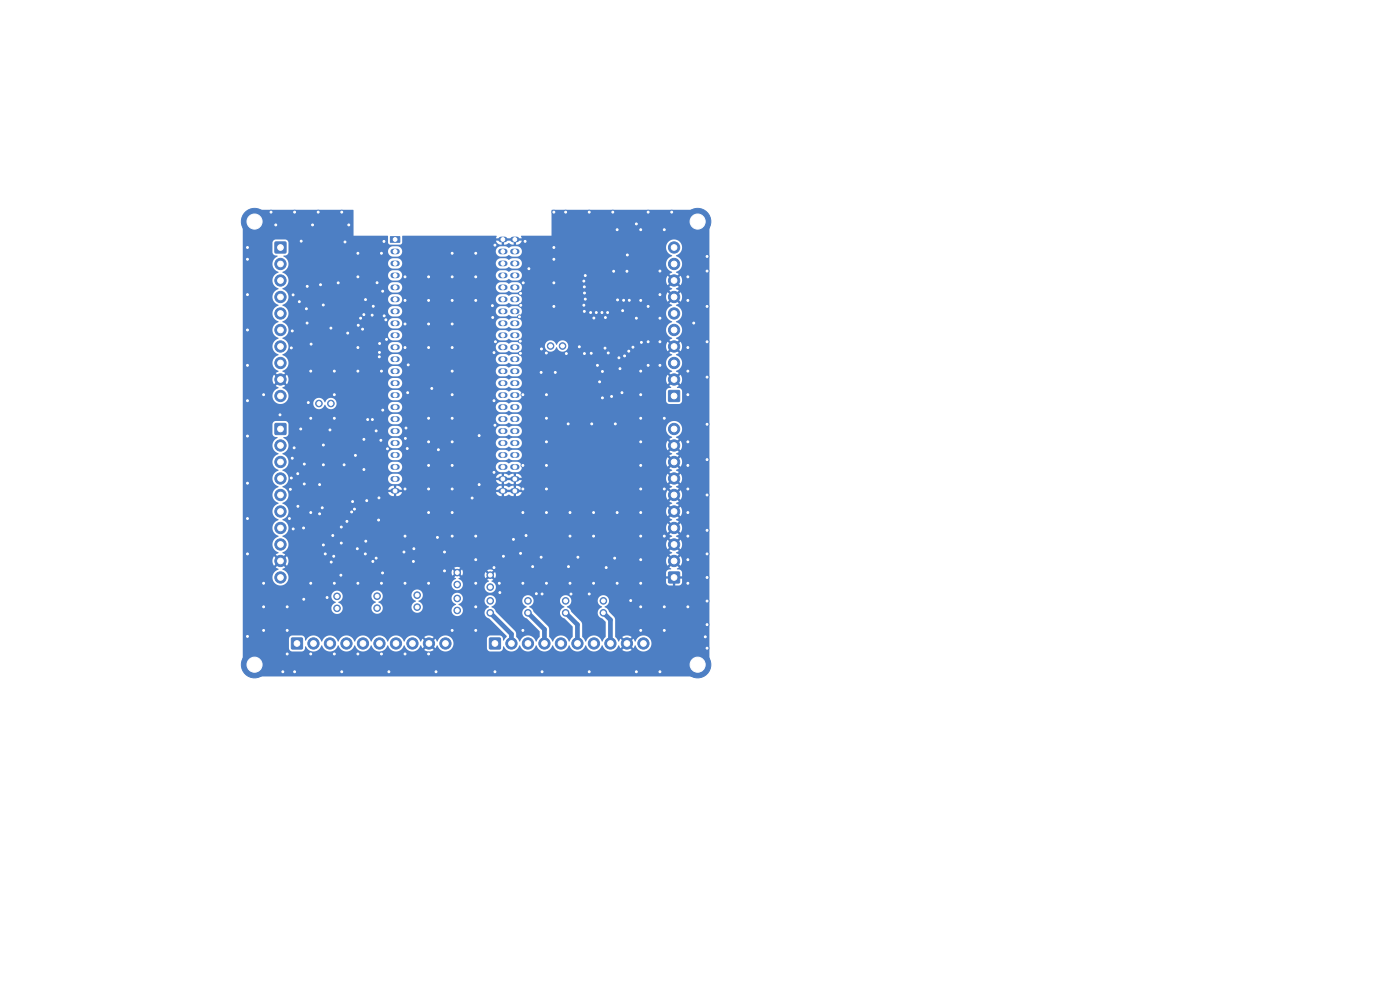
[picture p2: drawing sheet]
<svg xmlns="http://www.w3.org/2000/svg" width="297mm" height="210mm" viewBox="0 0 297 210" stroke-linecap="round" stroke-linejoin="round" font-family="sans-serif">
<g fill="#4d7fc4" stroke="#4d7fc4" stroke-width=".21">
<path d="M58.4 89.9h2.2v2.2h-2.2z"/>
<path d="M82.8 50.2h2v1.2h-2z"/>
<path d="M58.4 51.4h2.2v2.2h-2.2z"/>
<path d="M141.9 121.4h2.2v2.2h-2.2z"/>
<path d="M61.9 135.4h2.2v2.2h-2.2z"/>
<path d="M103.9 135.4h2.2v2.2h-2.2z"/>
<path d="M141.9 82.9h2.2v2.2h-2.2z"/>
<circle cx="148" cy="141" r="2.8"/>
<circle cx="112" cy="127.5" r=".7"/>
<circle cx="112" cy="130" r=".7"/>
<circle cx="59.5" cy="94.5" r="1.2"/>
<circle cx="59.5" cy="98" r="1.2"/>
<circle cx="59.5" cy="101.5" r="1.2"/>
<circle cx="59.5" cy="105" r="1.2"/>
<circle cx="59.5" cy="108.5" r="1.2"/>
<circle cx="59.5" cy="112" r="1.2"/>
<circle cx="59.5" cy="115.5" r="1.2"/>
<circle cx="59.5" cy="119" r="1.2"/>
<circle cx="59.5" cy="122.5" r="1.2"/>
<circle cx="119.3" cy="73.4" r=".7"/>
<circle cx="116.8" cy="73.4" r=".7"/>
<circle cx="97" cy="126.9" r=".7"/>
<circle cx="97" cy="129.5" r=".7"/>
<circle cx="59.5" cy="56" r="1.2"/>
<circle cx="59.5" cy="59.5" r="1.2"/>
<circle cx="59.5" cy="63" r="1.2"/>
<circle cx="59.5" cy="66.5" r="1.2"/>
<circle cx="59.5" cy="70" r="1.2"/>
<circle cx="59.5" cy="73.5" r="1.2"/>
<circle cx="59.5" cy="77" r="1.2"/>
<circle cx="59.5" cy="80.5" r="1.2"/>
<circle cx="59.5" cy="84" r="1.2"/>
<circle cx="88.5" cy="126.2" r=".7"/>
<circle cx="88.5" cy="128.8" r=".7"/>
<circle cx="54" cy="141" r="2.8"/>
<circle cx="54" cy="47" r="2.8"/>
<circle cx="70.2" cy="85.6" r=".7"/>
<circle cx="67.7" cy="85.6" r=".7"/>
<circle cx="143" cy="119" r="1.2"/>
<circle cx="143" cy="115.5" r="1.2"/>
<circle cx="143" cy="112" r="1.2"/>
<circle cx="143" cy="108.5" r="1.2"/>
<circle cx="143" cy="105" r="1.2"/>
<circle cx="143" cy="101.5" r="1.2"/>
<circle cx="143" cy="98" r="1.2"/>
<circle cx="143" cy="94.5" r="1.2"/>
<circle cx="143" cy="91" r="1.2"/>
<circle cx="104" cy="122" r=".7"/>
<circle cx="104" cy="124.5" r=".7"/>
<circle cx="120" cy="127.5" r=".7"/>
<circle cx="120" cy="130" r=".7"/>
<circle cx="128" cy="127.5" r=".7"/>
<circle cx="128" cy="130" r=".7"/>
<circle cx="148" cy="47" r="2.8"/>
<circle cx="97" cy="121.5" r=".7"/>
<circle cx="97" cy="124" r=".7"/>
<circle cx="66.5" cy="136.5" r="1.2"/>
<circle cx="70" cy="136.5" r="1.2"/>
<circle cx="73.5" cy="136.5" r="1.2"/>
<circle cx="77" cy="136.5" r="1.2"/>
<circle cx="80.5" cy="136.5" r="1.2"/>
<circle cx="84" cy="136.5" r="1.2"/>
<circle cx="87.5" cy="136.5" r="1.2"/>
<circle cx="91" cy="136.5" r="1.2"/>
<circle cx="94.5" cy="136.5" r="1.2"/>
<circle cx="71.5" cy="126.5" r=".7"/>
<circle cx="71.5" cy="129" r=".7"/>
<circle cx="108.5" cy="136.5" r="1.2"/>
<circle cx="112" cy="136.5" r="1.2"/>
<circle cx="115.5" cy="136.5" r="1.2"/>
<circle cx="119" cy="136.5" r="1.2"/>
<circle cx="122.5" cy="136.5" r="1.2"/>
<circle cx="126" cy="136.5" r="1.2"/>
<circle cx="129.5" cy="136.5" r="1.2"/>
<circle cx="133" cy="136.5" r="1.2"/>
<circle cx="136.5" cy="136.5" r="1.2"/>
<circle cx="143" cy="80.5" r="1.2"/>
<circle cx="143" cy="77" r="1.2"/>
<circle cx="143" cy="73.5" r="1.2"/>
<circle cx="143" cy="70" r="1.2"/>
<circle cx="143" cy="66.5" r="1.2"/>
<circle cx="143" cy="63" r="1.2"/>
<circle cx="143" cy="59.5" r="1.2"/>
<circle cx="143" cy="56" r="1.2"/>
<circle cx="143" cy="52.5" r="1.2"/>
<circle cx="80" cy="126.5" r=".7"/>
<circle cx="80" cy="129" r=".7"/>
<circle cx="104" cy="127.5" r=".7"/>
<circle cx="104" cy="130" r=".7"/>
<circle cx="68.4" cy="107.7" r=".4"/>
<circle cx="85.9" cy="68.7" r=".4"/>
<circle cx="60.9" cy="133.7" r=".4"/>
<circle cx="100.9" cy="63.7" r=".4"/>
<circle cx="80.9" cy="138.7" r=".4"/>
<circle cx="95.9" cy="68.7" r=".4"/>
<circle cx="112.2" cy="57" r=".4"/>
<circle cx="92.5" cy="142.5" r=".4"/>
<circle cx="124" cy="62.2" r=".4"/>
<circle cx="105.9" cy="123.7" r=".4"/>
<circle cx="132.3" cy="63.7" r=".4"/>
<circle cx="81.2" cy="87" r=".4"/>
<circle cx="75.4" cy="96.6" r=".4"/>
<circle cx="76.5" cy="67.5" r=".4"/>
<circle cx="145.9" cy="123.7" r=".4"/>
<circle cx="78" cy="89" r=".4"/>
<circle cx="115" cy="126" r=".4"/>
<circle cx="61.4" cy="110" r=".4"/>
<circle cx="124.2" cy="63.5" r=".4"/>
<circle cx="140" cy="62.5" r=".4"/>
<circle cx="150" cy="90" r=".4"/>
<circle cx="90.9" cy="123.7" r=".4"/>
<circle cx="142.5" cy="45" r=".4"/>
<circle cx="59.4" cy="88" r=".4"/>
<circle cx="65.9" cy="78.7" r=".4"/>
<circle cx="105" cy="90.2" r=".4"/>
<circle cx="135" cy="142.5" r=".4"/>
<circle cx="132.1" cy="65.9" r=".4"/>
<circle cx="140.9" cy="128.7" r=".4"/>
<circle cx="63.8" cy="91" r=".4"/>
<circle cx="110.9" cy="83.7" r=".4"/>
<circle cx="125" cy="126" r=".4"/>
<circle cx="120.9" cy="113.7" r=".4"/>
<circle cx="95.9" cy="73.7" r=".4"/>
<circle cx="70.9" cy="123.7" r=".4"/>
<circle cx="135.9" cy="133.7" r=".4"/>
<circle cx="65.9" cy="138.7" r=".4"/>
<circle cx="137.5" cy="77.5" r=".4"/>
<circle cx="135.9" cy="83.7" r=".4"/>
<circle cx="131.9" cy="83.3" r=".4"/>
<circle cx="95.9" cy="78.7" r=".4"/>
<circle cx="77.2" cy="99.6" r=".4"/>
<circle cx="115.9" cy="103.7" r=".4"/>
<circle cx="130.4" cy="118.4" r=".4"/>
<circle cx="117.8" cy="79" r=".4"/>
<circle cx="52.5" cy="85" r=".4"/>
<circle cx="130" cy="45" r=".4"/>
<circle cx="68.6" cy="64.7" r=".4"/>
<circle cx="150" cy="80" r=".4"/>
<circle cx="75.9" cy="78.7" r=".4"/>
<circle cx="52.5" cy="117.5" r=".4"/>
<circle cx="104.8" cy="100.2" r=".4"/>
<circle cx="140" cy="142.5" r=".4"/>
<circle cx="135.9" cy="78.7" r=".4"/>
<circle cx="149.6" cy="135.1" r=".4"/>
<circle cx="86.5" cy="83.3" r=".4"/>
<circle cx="126" cy="67.5" r=".4"/>
<circle cx="65" cy="65.5" r=".4"/>
<circle cx="105" cy="52" r=".4"/>
<circle cx="52.5" cy="135" r=".4"/>
<circle cx="85.9" cy="103.7" r=".4"/>
<circle cx="110.4" cy="117.4" r=".4"/>
<circle cx="62" cy="70.2" r=".4"/>
<circle cx="133.1" cy="54.1" r=".4"/>
<circle cx="125.9" cy="123.7" r=".4"/>
<circle cx="135.9" cy="123.7" r=".4"/>
<circle cx="70.2" cy="69.6" r=".4"/>
<circle cx="114.8" cy="79" r=".4"/>
<circle cx="75.2" cy="108" r=".4"/>
<circle cx="63.2" cy="107.4" r=".4"/>
<circle cx="77.5" cy="117.5" r=".4"/>
<circle cx="114.9" cy="74" r=".4"/>
<circle cx="110.5" cy="64.8" r=".4"/>
<circle cx="75.9" cy="53.7" r=".4"/>
<circle cx="150" cy="117.5" r=".4"/>
<circle cx="52.5" cy="70" r=".4"/>
<circle cx="111" cy="60" r=".4"/>
<circle cx="87.8" cy="116.4" r=".4"/>
<circle cx="131" cy="63.6" r=".4"/>
<circle cx="123.9" cy="64.7" r=".4"/>
<circle cx="135.9" cy="103.7" r=".4"/>
<circle cx="147.2" cy="68.5" r=".4"/>
<circle cx="140.9" cy="48.7" r=".4"/>
<circle cx="110.4" cy="72.4" r=".4"/>
<circle cx="79" cy="66.9" r=".4"/>
<circle cx="85.9" cy="73.7" r=".4"/>
<circle cx="52.5" cy="102.5" r=".4"/>
<circle cx="68.6" cy="98.6" r=".4"/>
<circle cx="70.9" cy="88.7" r=".4"/>
<circle cx="135" cy="47.5" r=".4"/>
<circle cx="135.9" cy="108.7" r=".4"/>
<circle cx="123.9" cy="59.6" r=".4"/>
<circle cx="85.9" cy="123.7" r=".4"/>
<circle cx="150" cy="54.4" r=".4"/>
<circle cx="150" cy="105" r=".4"/>
<circle cx="64.4" cy="127.1" r=".4"/>
<circle cx="80.9" cy="78.7" r=".4"/>
<circle cx="63.5" cy="64" r=".4"/>
<circle cx="111.4" cy="51.2" r=".4"/>
<circle cx="95.9" cy="93.7" r=".4"/>
<circle cx="86.4" cy="95.1" r=".4"/>
<circle cx="135.9" cy="93.7" r=".4"/>
<circle cx="77.2" cy="66.7" r=".4"/>
<circle cx="129.7" cy="84.1" r=".4"/>
<circle cx="105" cy="142.5" r=".4"/>
<circle cx="80.3" cy="110.3" r=".4"/>
<circle cx="145.9" cy="98.7" r=".4"/>
<circle cx="86.6" cy="77.4" r=".4"/>
<circle cx="61.8" cy="73.8" r=".4"/>
<circle cx="62.4" cy="95" r=".4"/>
<circle cx="104.8" cy="120.4" r=".4"/>
<circle cx="113.8" cy="125.9" r=".4"/>
<circle cx="61.8" cy="101.4" r=".4"/>
<circle cx="81.2" cy="61.8" r=".4"/>
<circle cx="145.9" cy="63.7" r=".4"/>
<circle cx="75.9" cy="58.7" r=".4"/>
<circle cx="85.9" cy="113.7" r=".4"/>
<circle cx="133.5" cy="63.7" r=".4"/>
<circle cx="145.9" cy="113.7" r=".4"/>
<circle cx="79.8" cy="118.4" r=".4"/>
<circle cx="135.9" cy="98.7" r=".4"/>
<circle cx="77.5" cy="63.6" r=".4"/>
<circle cx="110.9" cy="123.7" r=".4"/>
<circle cx="115.9" cy="83.7" r=".4"/>
<circle cx="90.9" cy="58.7" r=".4"/>
<circle cx="100.9" cy="128.7" r=".4"/>
<circle cx="72.4" cy="115.2" r=".4"/>
<circle cx="140" cy="77.5" r=".4"/>
<circle cx="100.9" cy="113.7" r=".4"/>
<circle cx="150" cy="132.5" r=".4"/>
<circle cx="136.1" cy="72.6" r=".4"/>
<circle cx="150" cy="97.5" r=".4"/>
<circle cx="73.2" cy="51.3" r=".4"/>
<circle cx="111.6" cy="113.6" r=".4"/>
<circle cx="63.2" cy="100.5" r=".4"/>
<circle cx="137.5" cy="72.5" r=".4"/>
<circle cx="87.7" cy="119.1" r=".4"/>
<circle cx="66" cy="73" r=".4"/>
<circle cx="110.9" cy="133.7" r=".4"/>
<circle cx="145.9" cy="58.7" r=".4"/>
<circle cx="65.1" cy="68.5" r=".4"/>
<circle cx="70.9" cy="138.7" r=".4"/>
<circle cx="71.7" cy="60" r=".4"/>
<circle cx="64.4" cy="112" r=".4"/>
<circle cx="114.8" cy="118.2" r=".4"/>
<circle cx="79.2" cy="65" r=".4"/>
<circle cx="137.5" cy="45" r=".4"/>
<circle cx="86.1" cy="90.8" r=".4"/>
<circle cx="150" cy="72.5" r=".4"/>
<circle cx="130.2" cy="57.5" r=".4"/>
<circle cx="74.6" cy="108.6" r=".4"/>
<circle cx="90.9" cy="73.7" r=".4"/>
<circle cx="100.9" cy="58.7" r=".4"/>
<circle cx="124.2" cy="58.5" r=".4"/>
<circle cx="80.5" cy="75.7" r=".4"/>
<circle cx="67.8" cy="102.8" r=".4"/>
<circle cx="70" cy="91.2" r=".4"/>
<circle cx="133" cy="57.5" r=".4"/>
<circle cx="79.1" cy="119.1" r=".4"/>
<circle cx="52.5" cy="62.5" r=".4"/>
<circle cx="127.8" cy="78.8" r=".4"/>
<circle cx="57.5" cy="45" r=".4"/>
<circle cx="52.5" cy="55" r=".4"/>
<circle cx="140" cy="57.5" r=".4"/>
<circle cx="64.6" cy="98.4" r=".4"/>
<circle cx="76.9" cy="69.8" r=".4"/>
<circle cx="117.5" cy="55" r=".4"/>
<circle cx="79" cy="89" r=".4"/>
<circle cx="81.2" cy="121.5" r=".4"/>
<circle cx="127.7" cy="66.3" r=".4"/>
<circle cx="110.9" cy="98.7" r=".4"/>
<circle cx="95.9" cy="53.7" r=".4"/>
<circle cx="69" cy="117.5" r=".4"/>
<circle cx="80.5" cy="72.9" r=".4"/>
<circle cx="125.3" cy="66.3" r=".4"/>
<circle cx="100.9" cy="118.7" r=".4"/>
<circle cx="75.9" cy="73.7" r=".4"/>
<circle cx="104.5" cy="64.8" r=".4"/>
<circle cx="91.6" cy="82.4" r=".4"/>
<circle cx="79.8" cy="91.4" r=".4"/>
<circle cx="110.9" cy="103.7" r=".4"/>
<circle cx="77.2" cy="93.2" r=".4"/>
<circle cx="80.8" cy="93.4" r=".4"/>
<circle cx="104.8" cy="74.8" r=".4"/>
<circle cx="65.9" cy="88.7" r=".4"/>
<circle cx="55.9" cy="128.7" r=".4"/>
<circle cx="62.2" cy="112.2" r=".4"/>
<circle cx="95.9" cy="63.7" r=".4"/>
<circle cx="70.8" cy="118" r=".4"/>
<circle cx="126.7" cy="77.5" r=".4"/>
<circle cx="130.5" cy="89.9" r=".4"/>
<circle cx="52.5" cy="110" r=".4"/>
<circle cx="135.9" cy="63.7" r=".4"/>
<circle cx="145.9" cy="128.7" r=".4"/>
<circle cx="92.8" cy="114" r=".4"/>
<circle cx="124" cy="66.1" r=".4"/>
<circle cx="55.9" cy="123.7" r=".4"/>
<circle cx="115" cy="142.5" r=".4"/>
<circle cx="145.9" cy="73.7" r=".4"/>
<circle cx="150" cy="65" r=".4"/>
<circle cx="127.8" cy="84.4" r=".4"/>
<circle cx="66.3" cy="47.7" r=".4"/>
<circle cx="125.9" cy="113.7" r=".4"/>
<circle cx="55.9" cy="83.7" r=".4"/>
<circle cx="122.6" cy="118.2" r=".4"/>
<circle cx="95.9" cy="83.7" r=".4"/>
<circle cx="72.5" cy="45" r=".4"/>
<circle cx="63.9" cy="51.2" r=".4"/>
<circle cx="106.8" cy="118" r=".4"/>
<circle cx="120" cy="45" r=".4"/>
<circle cx="135.9" cy="118.7" r=".4"/>
<circle cx="145.9" cy="83.7" r=".4"/>
<circle cx="90.9" cy="63.7" r=".4"/>
<circle cx="85.9" cy="138.7" r=".4"/>
<circle cx="115.9" cy="93.7" r=".4"/>
<circle cx="72.5" cy="142.5" r=".4"/>
<circle cx="150" cy="122.5" r=".4"/>
<circle cx="135.9" cy="128.7" r=".4"/>
<circle cx="65.2" cy="60.7" r=".4"/>
<circle cx="125.9" cy="108.7" r=".4"/>
<circle cx="95.9" cy="113.7" r=".4"/>
<circle cx="58.5" cy="47.7" r=".4"/>
<circle cx="133.8" cy="127.4" r=".4"/>
<circle cx="140.9" cy="113.7" r=".4"/>
<circle cx="80.9" cy="53.7" r=".4"/>
<circle cx="115.9" cy="123.7" r=".4"/>
<circle cx="90.9" cy="98.7" r=".4"/>
<circle cx="120.9" cy="123.7" r=".4"/>
<circle cx="128.6" cy="120.4" r=".4"/>
<circle cx="100.9" cy="53.7" r=".4"/>
<circle cx="80.5" cy="74.8" r=".4"/>
<circle cx="60.9" cy="138.7" r=".4"/>
<circle cx="95.9" cy="108.7" r=".4"/>
<circle cx="120.1" cy="75" r=".4"/>
<circle cx="75.9" cy="138.7" r=".4"/>
<circle cx="140" cy="72.5" r=".4"/>
<circle cx="145.9" cy="108.7" r=".4"/>
<circle cx="110.9" cy="108.7" r=".4"/>
<circle cx="150" cy="137.5" r=".4"/>
<circle cx="80.4" cy="105.6" r=".4"/>
<circle cx="129" cy="74.9" r=".4"/>
<circle cx="81.5" cy="51.2" r=".4"/>
<circle cx="90.9" cy="108.7" r=".4"/>
<circle cx="120.9" cy="108.7" r=".4"/>
<circle cx="145.9" cy="103.7" r=".4"/>
<circle cx="122.9" cy="73.6" r=".4"/>
<circle cx="128.4" cy="73.9" r=".4"/>
<circle cx="74.8" cy="106.4" r=".4"/>
<circle cx="90.9" cy="93.7" r=".4"/>
<circle cx="104.5" cy="67.3" r=".4"/>
<circle cx="145.9" cy="93.7" r=".4"/>
<circle cx="73" cy="98.6" r=".4"/>
<circle cx="73.6" cy="110.6" r=".4"/>
<circle cx="134.3" cy="73.6" r=".4"/>
<circle cx="108.9" cy="114.4" r=".4"/>
<circle cx="115.9" cy="74.9" r=".4"/>
<circle cx="135" cy="67.5" r=".4"/>
<circle cx="52.5" cy="92.5" r=".4"/>
<circle cx="117.5" cy="60" r=".4"/>
<circle cx="100.9" cy="133.7" r=".4"/>
<circle cx="125" cy="45" r=".4"/>
<circle cx="60" cy="142.5" r=".4"/>
<circle cx="62.5" cy="142.5" r=".4"/>
<circle cx="137.5" cy="65" r=".4"/>
<circle cx="74" cy="47.7" r=".4"/>
<circle cx="81.5" cy="67" r=".4"/>
<circle cx="75.9" cy="123.7" r=".4"/>
<circle cx="64.5" cy="102.7" r=".4"/>
<circle cx="70.6" cy="113.6" r=".4"/>
<circle cx="132.5" cy="75.5" r=".4"/>
<circle cx="77.6" cy="114.8" r=".4"/>
<circle cx="55.9" cy="133.7" r=".4"/>
<circle cx="131.3" cy="75.9" r=".4"/>
<circle cx="68.6" cy="94.4" r=".4"/>
<circle cx="135.9" cy="48.7" r=".4"/>
<circle cx="85.7" cy="117.1" r=".4"/>
<circle cx="90.9" cy="88.7" r=".4"/>
<circle cx="95.9" cy="133.7" r=".4"/>
<circle cx="128.4" cy="67.4" r=".4"/>
<circle cx="85.9" cy="63.7" r=".4"/>
<circle cx="101.6" cy="92.4" r=".4"/>
<circle cx="70.9" cy="78.7" r=".4"/>
<circle cx="90.9" cy="138.7" r=".4"/>
<circle cx="86" cy="93" r=".4"/>
<circle cx="62.5" cy="45" r=".4"/>
<circle cx="82.2" cy="95.2" r=".4"/>
<circle cx="52.5" cy="77.5" r=".4"/>
<circle cx="130.9" cy="48.7" r=".4"/>
<circle cx="150" cy="127.5" r=".4"/>
<circle cx="140" cy="67.5" r=".4"/>
<circle cx="145.9" cy="118.7" r=".4"/>
<circle cx="115.9" cy="88.7" r=".4"/>
<circle cx="125.5" cy="89.9" r=".4"/>
<circle cx="150" cy="57.5" r=".4"/>
<circle cx="95.9" cy="98.7" r=".4"/>
<circle cx="94.3" cy="121.1" r=".4"/>
<circle cx="68" cy="60.4" r=".4"/>
<circle cx="131.5" cy="78.2" r=".4"/>
<circle cx="76" cy="69" r=".4"/>
<circle cx="82.5" cy="142.5" r=".4"/>
<circle cx="68.6" cy="115.6" r=".4"/>
<circle cx="94.3" cy="117.1" r=".4"/>
<circle cx="100.9" cy="123.7" r=".4"/>
<circle cx="75.8" cy="116.4" r=".4"/>
<circle cx="126.5" cy="66.3" r=".4"/>
<circle cx="60.9" cy="128.7" r=".4"/>
<circle cx="90.9" cy="103.7" r=".4"/>
<circle cx="65.4" cy="85.4" r=".4"/>
<circle cx="77.8" cy="106.2" r=".4"/>
<circle cx="67.5" cy="45" r=".4"/>
<circle cx="85.9" cy="58.7" r=".4"/>
<circle cx="135.9" cy="88.7" r=".4"/>
<circle cx="117.5" cy="45" r=".4"/>
<circle cx="82" cy="72" r=".4"/>
<circle cx="65.9" cy="108.7" r=".4"/>
<circle cx="72.4" cy="111.8" r=".4"/>
<circle cx="117.5" cy="65" r=".4"/>
<circle cx="113" cy="120.2" r=".4"/>
<circle cx="70.3" cy="119.2" r=".4"/>
<circle cx="69.4" cy="126.8" r=".4"/>
<circle cx="95.9" cy="58.7" r=".4"/>
<circle cx="93" cy="95.4" r=".4"/>
<circle cx="124" cy="60.9" r=".4"/>
<circle cx="117.5" cy="52.5" r=".4"/>
<circle cx="130.9" cy="123.7" r=".4"/>
<circle cx="130.9" cy="108.7" r=".4"/>
<circle cx="120.6" cy="120.2" r=".4"/>
<circle cx="121.1" cy="126" r=".4"/>
<circle cx="125.4" cy="74.9" r=".4"/>
<circle cx="110.4" cy="74.9" r=".4"/>
<circle cx="80.9" cy="123.7" r=".4"/>
<circle cx="145.9" cy="78.7" r=".4"/>
<circle cx="95.9" cy="88.7" r=".4"/>
<circle cx="120.5" cy="89.9" r=".4"/>
<circle cx="106" cy="125.7" r=".4"/>
<circle cx="62" cy="97.2" r=".4"/>
<circle cx="124" cy="75" r=".4"/>
<circle cx="62.2" cy="62.6" r=".4"/>
<circle cx="140.9" cy="103.7" r=".4"/>
<circle cx="101.6" cy="102.8" r=".4"/>
<circle cx="90.9" cy="68.7" r=".4"/>
<circle cx="140.9" cy="88.7" r=".4"/>
<circle cx="65.9" cy="123.7" r=".4"/>
<circle cx="52.5" cy="52.5" r=".4"/>
<circle cx="128.9" cy="66.3" r=".4"/>
<circle cx="110.4" cy="62.2" r=".4"/>
<circle cx="135.9" cy="113.7" r=".4"/>
<circle cx="72.3" cy="122" r=".4"/>
<circle cx="73.8" cy="70.7" r=".4"/>
<circle cx="70.9" cy="83.7" r=".4"/>
<circle cx="80" cy="60" r=".4"/>
<circle cx="133.4" cy="74.5" r=".4"/>
<circle cx="61.6" cy="103.8" r=".4"/>
<circle cx="67.8" cy="109" r=".4"/>
<circle cx="100.2" cy="105.6" r=".4"/>
<circle cx="140.9" cy="133.7" r=".4"/>
<circle cx="127.2" cy="81" r=".4"/>
<circle cx="150" cy="112.5" r=".4"/>
<circle cx="95.9" cy="103.7" r=".4"/>
<circle cx="105.1" cy="72.5" r=".4"/>
<circle cx="110.2" cy="67.2" r=".4"/>
<circle cx="115.9" cy="98.7" r=".4"/>
<circle cx="104.8" cy="85" r=".4"/>
<circle cx="115.9" cy="108.7" r=".4"/>
<circle cx="81.9" cy="67.8" r=".4"/>
<circle cx="125" cy="142.5" r=".4"/>
</g>
<g fill="none" stroke="#4d7fc4" stroke-width="1.2">
<path d="M83.4 53.3h.8M83.4 55.9h.8M83.4 58.4h.8M106.3 53.3h.8M106.3 55.9h.8M106.3 58.4h.8M106.3 50.8h.8M108.8 53.3h.8M108.8 55.9h.8M108.8 58.4h.8M108.8 50.8h.8M83.4 61h.8"/>
<path d="M83.4 63.5h.8M83.4 66h.8M83.4 68.6h.8M83.4 71.1h.8M83.4 73.7h.8M83.4 76.2h.8M83.4 78.7h.8M106.3 61h.8M106.3 63.5h.8M106.3 66h.8M106.3 68.6h.8M106.3 71.1h.8"/>
<path d="M106.3 73.7h.8M106.3 76.2h.8M106.3 78.7h.8M108.8 61h.8M108.8 63.5h.8M108.8 66h.8M108.8 68.6h.8M108.8 71.1h.8M108.8 73.7h.8M108.8 76.2h.8M108.8 78.7h.8M83.4 99.1h.8"/>
<path d="M83.4 81.3h.8M83.4 83.8h.8M83.4 86.4h.8M83.4 88.9h.8M83.4 91.4h.8M83.4 94h.8M83.4 96.5h.8M106.3 81.3h.8M106.3 83.8h.8M106.3 86.4h.8M106.3 88.9h.8M106.3 91.4h.8"/>
<path d="M106.3 94h.8M106.3 96.5h.8M106.3 99.1h.8M108.8 81.3h.8M108.8 83.8h.8M108.8 86.4h.8M108.8 88.9h.8M108.8 91.4h.8M108.8 94h.8M108.8 96.5h.8M108.8 99.1h.8M83.4 101.6h.8"/>
<path d="M83.4 104.1h.8M106.3 101.6h.8M106.3 104.1h.8M108.8 101.6h.8M108.8 104.1h.8"/>
</g>
<path d="M104 130l4.5 4.5v2M112 130l3.5 3.5v3M120 130l2.5 2.5v4M128 130l1.5 1.5v5" fill="none" stroke="#4d7fc4" stroke-width="1"/>
<g fill="#4d7fc4">
<path d="M107 103.9h1.9v.5h-1.9z"/>
<path d="M107 101.4h1.9v.5h-1.9z"/>
<path d="M52.1 45.3l1-.6 .9-.2h20.9l.1 .1v5.4h7.2l.1 .1v1.4l.4 .4 2.4-.1 .2-.3v-1.4l.1-.1h19.9l.1 .1-.2 .5h1.2v.5h-1.2a1.11 1.11 0 0 0 1.2 .8v-.8h.5v.8l.6-.1a.5 .5 0 0 1 .4-.3 .5 .5 0 0 1 .5 .3l.6 .1v-.8h.5v.8a1.11 1.11 0 0 0 1.2-.8h-1.2v-.5h1.2l-.2-.5 .1-.1h6.4v-5.4l.1-.1h30.9a2.5 2.5 0 0 1 2.5 2.5v94a2.5 2.5 0 0 1-2.5 2.5h-94a2.5 2.5 0 0 1-2.5-2.5v-5.5h9.8v2l.2 .4 .4 .3h2.1a.96 .96 0 0 0 .8-1.1h.1a1.76 1.76 0 0 0 1.8 1.1 1.76 1.76 0 0 0 1.5-1.3 1.83 1.83 0 0 0 1.8 1.3 1.83 1.83 0 0 0 1.7-1.3 1.83 1.83 0 0 0 1.8 1.3 1.83 1.83 0 0 0 1.7-1.3 1.83 1.83 0 0 0 1.8 1.3 1.83 1.83 0 0 0 1.7-1.3 1.83 1.83 0 0 0 1.8 1.3 1.83 1.83 0 0 0 1.7-1.3 1.83 1.83 0 0 0 1.8 1.3 1.83 1.83 0 0 0 1.7-1.3 1.83 1.83 0 0 0 1.8 1.3 1.83 1.83 0 0 0 1.7-1.3l.4 .6 .8-.8 .4 .4-.8 .8a1.69 1.69 0 0 0 2 0l-.8-.8 .4-.4 .8 .8 .4-.6a1.74 1.74 0 0 0 2.7 .9 1.74 1.74 0 0 0-.1-2.8 1.74 1.74 0 0 0-2.6 1.1l-.4-.6-.8 .8-.4-.4 .8-.8a1.69 1.69 0 0 0-2 0l.8 .8-.4 .4-.8-.8-.4 .6a1.78 1.78 0 0 0-1.7-1.3 1.78 1.78 0 0 0-1.7 1.3 1.83 1.83 0 0 0-1.8-1.3 1.83 1.83 0 0 0-1.7 1.3 1.83 1.83 0 0 0-1.8-1.3 1.83 1.83 0 0 0-1.7 1.3 1.83 1.83 0 0 0-1.8-1.3 1.83 1.83 0 0 0-1.7 1.3 1.83 1.83 0 0 0-1.8-1.3 1.83 1.83 0 0 0-1.7 1.3 1.83 1.83 0 0 0-1.8-1.3 1.83 1.83 0 0 0-1.7 1.3 1.84 1.84 0 0 0-1.7-1.3 1.84 1.84 0 0 0-1.8 1.1l-.3-.8-.5-.3h-2.1l-.4 .3-.2 .4h-9.8v-9.1h18.8l.2 .7 .7 .7a1.22 1.22 0 0 0-.8 1.9 1.22 1.22 0 0 0 2 0 1.22 1.22 0 0 0-.6-1.9v-.1a1.19 1.19 0 0 0 .9-1.3h6.1v.2a1.65 1.65 0 0 0 .9 1.1 1.24 1.24 0 0 0-.7 1.9 1.24 1.24 0 0 0 2 0 1.31 1.31 0 0 0-.7-1.9v-.1a1.2 1.2 0 0 0 .9-1.4h6.1l.2 .7 .5 .4a.19 .19 0 0 1 .2 .1 .19 .19 0 0 1 0 .2 1.21 1.21 0 0 0-.6 1.9 1.21 1.21 0 0 0 2-.1 1.21 1.21 0 0 0-.8-1.8v-.2l.7-.5h6.3l.2 .7 .7 .7a1.22 1.22 0 0 0-.8 1.8 1.22 1.22 0 0 0 2 .1 1.22 1.22 0 0 0-.6-1.9l.8-.9h4.7a1.45 1.45 0 0 0 .9 1.3 1.28 1.28 0 0 0-.9 1.3 1.28 1.28 0 0 0 1 1.2l3.7 3.7-.7 1-.3-.8-.4-.3h-2.2l-.5 .4-.1 2.3 .2 .4 .4 .3h2.1a.96 .96 0 0 0 .8-1.1h.1a1.76 1.76 0 0 0 1.8 1.1 1.76 1.76 0 0 0 1.5-1.3 1.83 1.83 0 0 0 1.8 1.3 1.83 1.83 0 0 0 1.7-1.3 1.83 1.83 0 0 0 1.8 1.3 1.83 1.83 0 0 0 1.7-1.3 1.83 1.83 0 0 0 1.8 1.3 1.83 1.83 0 0 0 1.7-1.3 1.83 1.83 0 0 0 1.8 1.3 1.83 1.83 0 0 0 1.7-1.3 1.83 1.83 0 0 0 1.8 1.3 1.83 1.83 0 0 0 1.7-1.3 1.83 1.83 0 0 0 1.8 1.3 1.83 1.83 0 0 0 1.7-1.3l.4 .6 .8-.8 .4 .4-.8 .8a1.69 1.69 0 0 0 2 0l-.8-.8 .4-.4 .8 .8 .4-.6a1.74 1.74 0 0 0 2.7 .9 1.74 1.74 0 0 0-.1-2.8 1.74 1.74 0 0 0-2.6 1.1l-.4-.6-.8 .8-.4-.4 .8-.8a1.69 1.69 0 0 0-2 0l.8 .8-.4 .4-.8-.8-.4 .6-.7-1v-3.9l-1.3-1.4-.3-.6-.6-.5a1.22 1.22 0 0 0 .8-1.9 1.22 1.22 0 0 0-2-.1 1.22 1.22 0 0 0 .6 2v.1a1.24 1.24 0 0 0-.9 1.2 1.24 1.24 0 0 0 1 1.2l.7 .7v3.2l-.7 1a1.83 1.83 0 0 0-1.8-1.3 1.83 1.83 0 0 0-1.7 1.3l-.8-1-.1-3.1-3.1-3.3a1.22 1.22 0 0 0 .8-1.9 1.22 1.22 0 0 0-2-.1 1.22 1.22 0 0 0 .6 2v.1a1.24 1.24 0 0 0-.9 1.2 1.24 1.24 0 0 0 1 1.2l1.7 1.7v2.2l-.7 1a1.83 1.83 0 0 0-1.8-1.3 1.83 1.83 0 0 0-1.7 1.3l-.8-1v-1.7l-.2-.5-4-4.2a1.22 1.22 0 0 0 .8-1.9 1.22 1.22 0 0 0-2-.1 1.22 1.22 0 0 0 .6 2v.1a1.24 1.24 0 0 0-.9 1.2 1.24 1.24 0 0 0 1 1.2l2.7 2.7v1.2l-.7 1a1.83 1.83 0 0 0-1.8-1.3 1.83 1.83 0 0 0-1.7 1.3l-.8-1v-.7l-.2-.5-5-5.2a1.21 1.21 0 0 0 .5-2.1 1.21 1.21 0 0 0-2 .8h-4.7l.1-.2a1.2 1.2 0 0 0-1-1.4 1.2 1.2 0 0 0-1.4 1.1h-6.3l.1-.2a1.2 1.2 0 0 0-.8-1.6 1.2 1.2 0 0 0-1.5 1.1h-6.1l-.1-.2a1.2 1.2 0 0 0-1.3-.7 1.2 1.2 0 0 0-1 1.1h-6.1v-.2a1.2 1.2 0 0 0-1.3-.9 1.2 1.2 0 0 0-1.1 1.1h-18.8v-36.4h6.3v2a.92 .92 0 0 0 1.1 .8v.1a1.76 1.76 0 0 0-1.1 1.8 1.76 1.76 0 0 0 1.3 1.5 1.78 1.78 0 0 0-1.3 1.7 1.78 1.78 0 0 0 1.2 1.7l.1 .1a1.78 1.78 0 0 0-1.3 1.7 1.78 1.78 0 0 0 1.2 1.7l.1 .1a1.78 1.78 0 0 0-1.3 1.7 1.78 1.78 0 0 0 1.2 1.7l.1 .1a1.78 1.78 0 0 0-1.3 1.7 1.78 1.78 0 0 0 1.2 1.7l.1 .1a1.78 1.78 0 0 0-1.3 1.7 1.78 1.78 0 0 0 1.2 1.7l.1 .1a1.78 1.78 0 0 0-1.3 1.7 1.78 1.78 0 0 0 1.2 1.7l.1 .3-.6 .2 .8 .8-.4 .4-.8-.8a1.69 1.69 0 0 0 0 2l.8-.8 .4 .4-.8 .8 .6 .4a1.72 1.72 0 0 0-1.2 2.4 1.72 1.72 0 0 0 2.6 .7h35.3v.2a1.2 1.2 0 0 0 1 1.1 1.2 1.2 0 0 0 1.3-.8h4.7v.2a1.23 1.23 0 0 0 2.1 .8 1.23 1.23 0 0 0-.6-2.1l.4-.3-.7-.6 .4-.4 .6 .6a1.2 1.2 0 0 0 0-1.3l-.6 .7-.4-.4 .6-.6a1.2 1.2 0 0 0-1.3 0l.7 .6-.4 .4-.6-.6a1.2 1.2 0 0 0 0 1.3l.6-.7 .4 .4-.7 .6 .4 .3-.6 .5-.3 .6h-4.7l.1-.1a1.34 1.34 0 0 0-.9-1.6l.4-.2-.7-.6 .4-.4 .6 .6 .2-.4-.2-.9-.6 .6-.4-.3 .6-.7a1.2 1.2 0 0 0-1.3 .1l.7 .6-.4 .3-.6-.6a1.2 1.2 0 0 0 0 1.3l.6-.6 .4 .4-.7 .6 .4 .3-.6 .4-.3 .7h-35.3a1.77 1.77 0 0 0 .7-1.7 1.77 1.77 0 0 0-1.3-1.4l.6-.4-.8-.8 .4-.4 .8 .7a1.69 1.69 0 0 0 0-1.9l-.8 .8-.4-.4 .8-.8-.6-.4a1.78 1.78 0 0 0 1.3-1.7 1.78 1.78 0 0 0-1.3-1.7 1.83 1.83 0 0 0 1.3-1.8 1.83 1.83 0 0 0-1.3-1.7 1.83 1.83 0 0 0 1.3-1.8 1.83 1.83 0 0 0-1.3-1.7 1.85 1.85 0 0 0 .9-2.9h22.7v.5h-1.2a1.11 1.11 0 0 0 1.3 .8v-.7h.5v.7h.2a1.1 1.1 0 0 0 1-.8h-1.2v-.5h22.3v.5h-1.2a1.11 1.11 0 0 0 1.2 .8v-.7h.5v.7h.6a.5 .5 0 0 1 .4-.3 .5 .5 0 0 1 .5 .3h.6v-.7h.5v.7a1.11 1.11 0 0 0 1.2-.8h-1.2v-.5h1.2a1.12 1.12 0 0 0-1.2-.9v.8h-.5v-.8l-.6 .1a.5 .5 0 0 1-.5 .3 .5 .5 0 0 1-.4-.3l-.6-.1v.8h-.5v-.8a1.11 1.11 0 0 0-1.2 .9h-21.1h1.2a1.12 1.12 0 0 0-1.2-.9v.8h-.5v-.8h-.3a1.1 1.1 0 0 0-1 .9h-21.5l-.9-.6 .1-.2a1.69 1.69 0 0 0 1.2-1.6h21.1v.2a1.1 1.1 0 0 0 1 1h1.2a1.1 1.1 0 0 0 .8-1.3h21.1v.5h-1.2a1.11 1.11 0 0 0 1.2 .8v-.8h.5v.8l.6-.1a.5 .5 0 0 1 .4-.3 .5 .5 0 0 1 .5 .3l.6 .1v-.8h.5v.8a1.12 1.12 0 0 0 1.2-.8h-1.2v-.5l1.2-.1a1.12 1.12 0 0 0-1.2-.8v.8h-.5v-.8l-.6 .1a.5 .5 0 0 1-.5 .3 .5 .5 0 0 1-.4-.3l-.6-.1v.8h-.5v-.8a1.11 1.11 0 0 0-1.2 .9l-19.9-.1a1.1 1.1 0 0 0-1-.8l-1.5 .2-.3 .3-.2 .5h-21.1a1.88 1.88 0 0 0-1.3-1.7l1-.8h21.4a1.1 1.1 0 0 0 1 1.2l1.2-.1a1.1 1.1 0 0 0 .8-1.1h19.9v.1a1.1 1.1 0 0 0 1 1.1l1.5-.2a.41 .41 0 0 1 .4-.2 .41 .41 0 0 1 .3 .3h1.5a1.1 1.1 0 0 0 .8-1.1 1.1 1.1 0 0 0-1-1h-1.1l-.6 .3-.7-.3h-1.3l-.6 .3-.2 .7h-19.9a1.1 1.1 0 0 0-1-1l-1.5 .1-.3 .4-.2 .5h-21.4a1.7 1.7 0 0 0-.7-2.6h22.1v.2a1.1 1.1 0 0 0 1 1h1.2a1.1 1.1 0 0 0 .8-1.2h19.9v.2a1.1 1.1 0 0 0 1 1l1.5-.1a.41 .41 0 0 1 .4-.2 .41 .41 0 0 1 .3 .2l1.5 .1a1.1 1.1 0 0 0 .8-1.2 1.1 1.1 0 0 0-1-1h-1l-.5 .2a.39 .39 0 0 1-.7-.1h-1.6l-.5 .3-.2 .6h-19.9a1.1 1.1 0 0 0-1-1l-1.5 .2-.3 .3-.2 .5h-22.1l-.3-.2a1.77 1.77 0 0 0 1.2-2.3h21.2v.2a1.1 1.1 0 0 0 1 1h1.2a1.1 1.1 0 0 0 .8-1.2h19.9v.2a1.1 1.1 0 0 0 1 1l1.5-.2a.41 .41 0 0 1 .4-.2 .41 .41 0 0 1 .3 .3l1.5 .1a1.1 1.1 0 0 0 .8-1.2 1.1 1.1 0 0 0-1-1h-1l-.5 .2a.39 .39 0 0 1-.7-.1h-1.6l-.5 .3-.2 .6h-19.9v-.2a1.1 1.1 0 0 0-1-.8l-1.5 .1-.3 .4-.2 .5h-21.2l-.3-.5-.7-.5 .1-.2a.79 .79 0 0 0 1-.7v-.6h21.1a1.1 1.1 0 0 0 1 1.1h1.2a1.1 1.1 0 0 0 .8-1.1h19.9v.1a1.1 1.1 0 0 0 1 1l1.5-.1a.41 .41 0 0 1 .4-.2 .41 .41 0 0 1 .3 .3h1.5a1.1 1.1 0 0 0 .7-1.6h30.7v.2a1.9 1.9 0 0 0 1.3 1.6l-.6 .4 .8 .8-.4 .4-.8-.8a1.69 1.69 0 0 0 0 2l.8-.8 .4 .4-.8 .8 .6 .3v.2l-.6 .2 .8 .8-.4 .4-.8-.7a1.69 1.69 0 0 0 0 1.9l.8-.8 .4 .4-.8 .8 .6 .3v.2l-.6 .2 .8 .8-.4 .4-.8-.7a1.69 1.69 0 0 0 0 1.9l.8-.8 .4 .4-.8 .8 .6 .3v.2l-.6 .2 .8 .8-.4 .4-.8-.7a1.69 1.69 0 0 0 0 1.9l.8-.8 .4 .4-.8 .8 .6 .3v.2l-.6 .2 .8 .8-.4 .4-.8-.7a1.69 1.69 0 0 0 0 1.9l.8-.8 .4 .4-.8 .8 .6 .3v.2l-.6 .2 .8 .8-.4 .4-.8-.7a1.69 1.69 0 0 0 0 1.9l.8-.8 .4 .4-.8 .8 .6 .3v.2l-.6 .2 .8 .8-.4 .4-.8-.7a1.69 1.69 0 0 0 0 1.9l.8-.8 .4 .4-.8 .8 .6 .3v.2l-.6 .2 .8 .8-.4 .4-.8-.7a1.69 1.69 0 0 0 0 1.9l.8-.8 .4 .4-.8 .8 .4 .2-.1 .2a.84 .84 0 0 0-1 .7v.8h1.2v.5h-1.2l.2 1.1 .4 .3h.9v-1.2h.4v1.2h.8l.6-.4 .1-1h-1.2v-.5h1.2v-.9a.99 .99 0 0 0-1.1-.7l.4-.3-.8-.8 .4-.4 .8 .7a1.69 1.69 0 0 0 0-1.9l-.8 .8-.4-.4 .8-.8-.6-.3v-.2l.6-.2-.8-.8 .4-.4 .8 .7a1.69 1.69 0 0 0 0-1.9l-.8 .8-.4-.4 .8-.8-.6-.3v-.2l.6-.2-.8-.8 .4-.4 .8 .7a1.69 1.69 0 0 0 0-1.9l-.8 .8-.4-.4 .8-.8-.6-.3v-.2l.6-.2-.8-.8 .4-.4 .8 .7a1.69 1.69 0 0 0 0-1.9l-.8 .8-.4-.4 .8-.8-.6-.3v-.2l.6-.2-.8-.8 .4-.4 .8 .7a1.69 1.69 0 0 0 0-1.9l-.8 .8-.4-.4 .8-.8-.6-.3v-.2l.6-.2-.8-.8 .4-.4 .8 .7a1.69 1.69 0 0 0 0-1.9l-.8 .8-.4-.4 .8-.8-.6-.3v-.2l.6-.2-.8-.8 .4-.4 .8 .7a1.69 1.69 0 0 0 0-1.9l-.8 .8-.4-.4 .8-.8-.6-.3v-.2l.6-.2-.8-.8 .4-.4 .8 .7a1.69 1.69 0 0 0 0-1.9l-.8 .8-.4-.4 .8-.8-.6-.4a1.72 1.72 0 0 0 1.3-1.9 1.72 1.72 0 0 0-1.7-1.5 1.72 1.72 0 0 0-1.7 1.6h-30.7l-.7-.5-1.2-.1-.5 .2a.4 .4 0 0 1-.4 .2 .4 .4 0 0 1-.3-.3h-1.6l-.5 .3-.2 .7h-19.9a1.1 1.1 0 0 0-1-1.1l-1.5 .2-.3 .4-.2 .5h-21.1v-1.5l-.2-.3-.4-.3h-2.2l-.4 .3-.2 .4h-6.3v-1.2h30.8a1.1 1.1 0 0 0 1 1.2h1.2a1.1 1.1 0 0 0 .8-1.2h19.9v.2a1.1 1.1 0 0 0 1 1l1.5-.2a.41 .41 0 0 1 .4-.2 .41 .41 0 0 1 .3 .3l1.5 .1a1.1 1.1 0 0 0 .8-1.2 1.1 1.1 0 0 0-1-1h-1.1l-.6 .4-.7-.4h-1.3l-.6 .4-.2 .6h-19.9v-.2a1.1 1.1 0 0 0-1-.8l-1.5 .2-.3 .3-.2 .5h-30.8v-37.3h6.3v2.1a.99 .99 0 0 0 1.1 .7v.1a1.76 1.76 0 0 0-1.1 1.8 1.76 1.76 0 0 0 1.3 1.5 1.78 1.78 0 0 0-1.3 1.7 1.78 1.78 0 0 0 1.2 1.7l.1 .1a1.78 1.78 0 0 0-1.3 1.7 1.78 1.78 0 0 0 1.2 1.7l.1 .1a1.78 1.78 0 0 0-1.3 1.7 1.78 1.78 0 0 0 1.2 1.7l.1 .1a1.78 1.78 0 0 0-1.3 1.7 1.78 1.78 0 0 0 1.2 1.7l.1 .1a1.78 1.78 0 0 0-1.3 1.7 1.78 1.78 0 0 0 1.2 1.7l.1 .1a1.78 1.78 0 0 0-1.3 1.7 1.78 1.78 0 0 0 1.2 1.7l.1 .3-.6 .2 .8 .8-.4 .4-.8-.8a1.69 1.69 0 0 0 0 2l.8-.8 .4 .4-.8 .8 .6 .4a1.72 1.72 0 0 0-1.2 2.3 1.72 1.72 0 0 0 2.4 .9h6.2v.2a1.25 1.25 0 0 0 1.1 1.1 1.25 1.25 0 0 0 1.3-.9 1.31 1.31 0 0 0 2.3 .4h11.1v.1a1.1 1.1 0 0 0 1 1.1l1.2-.1a1.1 1.1 0 0 0 .8-1.1h19.9v.1a1.1 1.1 0 0 0 1 1.1l1.5-.2a.41 .41 0 0 1 .4-.2 .41 .41 0 0 1 .3 .3h1.5a1.1 1.1 0 0 0 .8-1.1 1.1 1.1 0 0 0-1-1h-1.1l-.6 .3-.7-.3h-1.3l-.6 .3-.2 .7h-19.9a1.1 1.1 0 0 0-1-1l-1.5 .1-.3 .4-.2 .5-11.1-.1a1.24 1.24 0 0 0-.6-1.7 1.24 1.24 0 0 0-1.7 .8 1.27 1.27 0 0 0-1.3-.9 1.27 1.27 0 0 0-1.1 1.1h-6.2l.1-.1a1.7 1.7 0 0 0 .8-1.7h21.1v.2a1.1 1.1 0 0 0 1 1h1.2a1.1 1.1 0 0 0 .8-1.2h19.9v.2a1.1 1.1 0 0 0 1 1l1.5-.1a.41 .41 0 0 1 .4-.2 .41 .41 0 0 1 .3 .2l1.5 .1a1.1 1.1 0 0 0 .8-1.2 1.1 1.1 0 0 0-1-1h-1.1l-.6 .4-.7-.4h-1.3l-.6 .4-.2 .6h-19.9a1.1 1.1 0 0 0-1-1l-1.5 .2-.3 .3-.2 .5h-21.1l-.1-.3a2.03 2.03 0 0 0-1.2-1.1l.6-.4-.8-.8 .4-.4 .8 .8 .2-.3h21.2a1.1 1.1 0 0 0 1 1.2h1.2a1.1 1.1 0 0 0 .8-1.2h19.9v.2a1.1 1.1 0 0 0 1 1l1.5-.2a.41 .41 0 0 1 .4-.2 .41 .41 0 0 1 .3 .3l1.5 .1a1.1 1.1 0 0 0 .8-1.2 1.1 1.1 0 0 0-1-1h-1.1l-.6 .3-.7-.3h-1.3l-.6 .4-.2 .6h-19.9a1.1 1.1 0 0 0-1-1l-1.5 .1-.3 .4-.2 .5-21.2-.1a1.68 1.68 0 0 0-.2-1.6l-.8 .8-.4-.4 .8-.8-.6-.3v-.1h22.4a1.1 1.1 0 0 0 1 1.1h1.2a1.1 1.1 0 0 0 .8-1.1h19.9v.1a1.1 1.1 0 0 0 1 1l1.5-.1a.41 .41 0 0 1 .4-.2 .41 .41 0 0 1 .3 .3h1.5a1.1 1.1 0 0 0 .8-1.1 1.1 1.1 0 0 0-1-1.1l-1.1 .1-.6 .3-.7-.3h-1.3l-.6 .3-.2 .7h-19.9a1.1 1.1 0 0 0-1-1.1l-1.5 .2-.3 .4-.2 .5-22.4-.1a1.7 1.7 0 0 0 1.1-2.5h21.3v.2a1.1 1.1 0 0 0 1 1h1.2a1.1 1.1 0 0 0 .8-1.2h19.9v.2a1.1 1.1 0 0 0 1 1l1.5-.2a.41 .41 0 0 1 .4-.2 .41 .41 0 0 1 .3 .3l1.5 .1a1.1 1.1 0 0 0 .8-1.2 1.1 1.1 0 0 0-1-1h-1l-.5 .2a.39 .39 0 0 1-.4 .2 .39 .39 0 0 1-.3-.3h-1.6l-.5 .3-.2 .6h-19.9v-.2a1.1 1.1 0 0 0-1-.8l-1.5 .2-.3 .3-.2 .5h-21.3l-.6-.5-.5-.3 .1-.2a1.69 1.69 0 0 0 1.2-1.5h21.1v.1a1.1 1.1 0 0 0 1 1.1l1.2-.1a1.1 1.1 0 0 0 .8-1.1h19.9v.1a1.1 1.1 0 0 0 1 1.1l1.5-.2a.41 .41 0 0 1 .4-.2 .41 .41 0 0 1 .3 .3h1.5a1.1 1.1 0 0 0 .8-1.4h4.9v.2a1.25 1.25 0 0 0 1.2 1.1 1.25 1.25 0 0 0 1.3-.9 1.24 1.24 0 0 0 1.9 .7 1.24 1.24 0 0 0 0-2 1.33 1.33 0 0 0-1.9 .7 1.27 1.27 0 0 0-1.3-.9 1.27 1.27 0 0 0-1.2 1.1l-5-.1a1.1 1.1 0 0 0-.9-.6h-1l-.5 .1a.4 .4 0 0 1-.4 .2 .4 .4 0 0 1-.3-.3h-1.6l-.5 .3-.2 .7h-19.9v-.2a1.1 1.1 0 0 0-1-.8l-1.5 .1-.3 .4-.2 .5h-21.1a1.88 1.88 0 0 0-1.3-1.8l1-.8h21.4l.1 .5a1.1 1.1 0 0 0 .9 .7h1.2a1.1 1.1 0 0 0 .8-1.2h19.9l.1 .7 .6 .4h1.6a.5 .5 0 0 1 .4-.2 .5 .5 0 0 1 .5 .2l1.5 .1a1.1 1.1 0 0 0 .8-1.2 1.1 1.1 0 0 0-1-1h-1.1l-.6 .4-.7-.4h-1.3l-.6 .4-.2 .6h-19.9a1.1 1.1 0 0 0-1-1l-1.5 .2-.3 .3-.2 .5h-21.4v-.1a1.7 1.7 0 0 0-.6-2.4h22v.2a1.1 1.1 0 0 0 1 1h1.2a1.1 1.1 0 0 0 .8-1.2h19.9v.2a1.1 1.1 0 0 0 1 1l1.5-.2a.41 .41 0 0 1 .4-.2 .41 .41 0 0 1 .3 .3l1.5 .1a1.1 1.1 0 0 0 .8-1.2 1.1 1.1 0 0 0-1-1h-1.1l-.6 .3-.7-.3h-1.3l-.6 .4-.2 .6h-19.9a1.1 1.1 0 0 0-1-1l-1.5 .1-.3 .4-.2 .5h-22l-.4-.2a1.93 1.93 0 0 0 1.2-2.3h21.2v.1a1.1 1.1 0 0 0 1 1h1.2a1.1 1.1 0 0 0 .8-1.1h19.9v.1a1.1 1.1 0 0 0 1 1l1.5-.1a.41 .41 0 0 1 .4-.2 .41 .41 0 0 1 .3 .3h1.5a1.1 1.1 0 0 0 .8-1.1 1.1 1.1 0 0 0-1-1.1l-1.1 .1-.6 .3-.7-.3h-1.3l-.6 .3-.2 .7h-19.9a1.1 1.1 0 0 0-1-1.1l-1.5 .2-.3 .4-.2 .5h-21.2a2.04 2.04 0 0 0-1.2-1.2l.1-.2a1.69 1.69 0 0 0 1.1-1.2h21.2v.2a1.1 1.1 0 0 0 1 1h1.2a1.1 1.1 0 0 0 .8-1.2h19.9v.2a1.1 1.1 0 0 0 1 1l1.5-.2a.41 .41 0 0 1 .4-.2 .41 .41 0 0 1 .3 .3l1.5 .1a1.1 1.1 0 0 0 .8-1.2 1.1 1.1 0 0 0-1-1h-1.1l-.6 .4-.7-.4h-1.3l-.6 .4-.2 .6h-19.9v-.2a1.1 1.1 0 0 0-1-.8l-1.5 .2-.3 .3-.2 .5h-21.2a1.83 1.83 0 0 0-1.2-2.1l.6-.4h21.8a1.1 1.1 0 0 0 1 1.2l1.2-.1a1.1 1.1 0 0 0 .8-1.1h19.9v.1a1.1 1.1 0 0 0 1 1.1l1.5-.2a.41 .41 0 0 1 .4-.2 .41 .41 0 0 1 .3 .3h1.5a1.1 1.1 0 0 0 .8-1.1 1.1 1.1 0 0 0-1-1h-1.1l-.6 .3-.7-.3h-1.3l-.6 .3-.2 .7h-19.9v-.2a1.1 1.1 0 0 0-1-.8l-1.5 .1-.3 .4-.2 .5h-21.8a1.7 1.7 0 0 0 .2-2.6h21.6v.2a1.1 1.1 0 0 0 1 1h1.2a1.1 1.1 0 0 0 .8-1.2h19.9v.2a1.1 1.1 0 0 0 1 1l1.5-.1a.41 .41 0 0 1 .4-.2 .41 .41 0 0 1 .3 .2l1.5 .1a1.1 1.1 0 0 0 .8-1.2 1.1 1.1 0 0 0-1-1h-1.1l-.6 .4-.7-.4h-1.3l-.6 .4-.2 .6h-19.9a1.1 1.1 0 0 0-1-1l-1.5 .2-.3 .3-.2 .5h-21.6l-.8-.5 .1-.2a1.7 1.7 0 0 0 1.2-1.8h21.1v.2a1.1 1.1 0 0 0 1 1h1.2a1.1 1.1 0 0 0 .8-1.2h19.9v.2a1.1 1.1 0 0 0 1 1l1.5-.2a.41 .41 0 0 1 .4-.2 .41 .41 0 0 1 .3 .3l1.5 .1a1.1 1.1 0 0 0 .8-1.2 1.1 1.1 0 0 0-1-1h-1.1l-.6 .3-.7-.3h-1.3l-.6 .4-.2 .6h-19.9v-.2a1.1 1.1 0 0 0-1-.8l-1.5 .1-.3 .4-.2 .5h-21.1a1.99 1.99 0 0 0-1.1-1.5l.1-.1a.84 .84 0 0 0 1-.9h21.1v.1a1.1 1.1 0 0 0 1 1h1.2a1.1 1.1 0 0 0 .8-1.1h19.9v.1a1.1 1.1 0 0 0 1 1l1.5-.1a.41 .41 0 0 1 .4-.2 .41 .41 0 0 1 .3 .3h1.5a1.1 1.1 0 0 0 .8-.9 1.1 1.1 0 0 0-.5-1.1h31.1v.2a1.9 1.9 0 0 0 1.3 1.6 1.83 1.83 0 0 0-1.3 1.8 1.83 1.83 0 0 0 1.3 1.7l-.6 .4 .8 .8-.4 .4-.8-.8a1.69 1.69 0 0 0 0 2l.8-.8 .4 .4-.8 .8 .6 .3v.2l-.6 .2 .8 .8-.4 .4-.8-.7a1.69 1.69 0 0 0 0 1.9l.8-.8 .4 .4-.8 .8 .6 .4a1.78 1.78 0 0 0-1.3 1.7 1.78 1.78 0 0 0 1.3 1.7 1.78 1.78 0 0 0-1.3 1.7 1.78 1.78 0 0 0 1.2 1.7l.1 .3-.6 .2 .8 .8-.4 .4-.8-.8a1.69 1.69 0 0 0 0 2l.8-.8 .4 .4-.8 .8 .6 .4a1.78 1.78 0 0 0-1.3 1.7 1.78 1.78 0 0 0 1.3 1.7l-.6 .4 .8 .8-.4 .4-.8-.8a1.69 1.69 0 0 0 0 2l.8-.8 .4 .4-.8 .8 .4 .2-.1 .2a.84 .84 0 0 0-1 .7v2l.2 .4 .4 .3h2.1l.4-.2 .3-.4-.1-2.4a.89 .89 0 0 0-.9-.4l-.1-.2 .4-.2-.8-.8 .4-.4 .8 .8a1.69 1.69 0 0 0 0-2l-.8 .8-.4-.4 .8-.8-.6-.4a1.78 1.78 0 0 0 1.3-1.7 1.78 1.78 0 0 0-1.3-1.7l.6-.4-.8-.8 .4-.4 .8 .8a1.69 1.69 0 0 0 0-2l-.8 .8-.4-.4 .8-.8-.6-.4a1.78 1.78 0 0 0 1.3-1.7 1.78 1.78 0 0 0-1.3-1.7 1.78 1.78 0 0 0 1.3-1.7 1.78 1.78 0 0 0-1.2-1.7l-.1-.3 .6-.2-.8-.8 .4-.4 .8 .8a1.69 1.69 0 0 0 0-2l-.8 .8-.4-.4 .8-.8-.6-.3v-.2l.6-.2-.8-.8 .4-.4 .8 .7a1.69 1.69 0 0 0 0-1.9l-.8 .8-.4-.4 .8-.8-.6-.4a1.78 1.78 0 0 0 1.3-1.7 1.78 1.78 0 0 0-1.3-1.7 1.78 1.78 0 0 0 1.3-1.8 1.78 1.78 0 0 0-1.4-1.7 1.7 1.7 0 0 0-2 1.6h-31.1l-1.5-.2-.5 .2a.4 .4 0 0 1-.4 .2 .4 .4 0 0 1-.3-.3h-1.6l-.5 .3-.2 .7h-19.9v-.2a1.1 1.1 0 0 0-1-.9l-1.5 .2-.3 .4-.2 .5h-21.1v-1.9l-.2-.3-.4-.3h-2.2l-.4 .3-.2 .4h-6.3v-4.8l.2-.6z"/>
<path d="M107 50.6h1.9v.5h-1.9z"/>
</g>
<g fill="#fff" stroke="#fff" stroke-width=".21">
<circle cx="68.4" cy="107.7" r=".2"/>
<circle cx="85.9" cy="68.7" r=".2"/>
<circle cx="60.9" cy="133.7" r=".2"/>
<circle cx="100.9" cy="63.7" r=".2"/>
<circle cx="80.9" cy="138.7" r=".2"/>
<circle cx="95.9" cy="68.7" r=".2"/>
<circle cx="112.2" cy="57" r=".2"/>
<circle cx="92.5" cy="142.5" r=".2"/>
<circle cx="124" cy="62.2" r=".2"/>
<circle cx="105.9" cy="123.7" r=".2"/>
<circle cx="132.3" cy="63.7" r=".2"/>
<circle cx="81.2" cy="87" r=".2"/>
<circle cx="75.4" cy="96.6" r=".2"/>
<circle cx="76.5" cy="67.5" r=".2"/>
<circle cx="145.9" cy="123.7" r=".2"/>
<circle cx="78" cy="89" r=".2"/>
<circle cx="115" cy="126" r=".2"/>
<circle cx="61.4" cy="110" r=".2"/>
<circle cx="124.2" cy="63.5" r=".2"/>
<circle cx="140" cy="62.5" r=".2"/>
<circle cx="150" cy="90" r=".2"/>
<circle cx="90.9" cy="123.7" r=".2"/>
<circle cx="142.5" cy="45" r=".2"/>
<circle cx="59.4" cy="88" r=".2"/>
<circle cx="65.9" cy="78.7" r=".2"/>
<circle cx="105" cy="90.2" r=".2"/>
<circle cx="135" cy="142.5" r=".2"/>
<circle cx="132.1" cy="65.9" r=".2"/>
<circle cx="140.9" cy="128.7" r=".2"/>
<circle cx="63.8" cy="91" r=".2"/>
<circle cx="110.9" cy="83.7" r=".2"/>
<circle cx="125" cy="126" r=".2"/>
<circle cx="120.9" cy="113.7" r=".2"/>
<circle cx="95.9" cy="73.7" r=".2"/>
<circle cx="70.9" cy="123.7" r=".2"/>
<circle cx="135.9" cy="133.7" r=".2"/>
<circle cx="65.9" cy="138.7" r=".2"/>
<circle cx="137.5" cy="77.5" r=".2"/>
<circle cx="135.9" cy="83.7" r=".2"/>
<circle cx="131.9" cy="83.3" r=".2"/>
<circle cx="95.9" cy="78.7" r=".2"/>
<circle cx="77.2" cy="99.6" r=".2"/>
<circle cx="115.9" cy="103.7" r=".2"/>
<circle cx="130.4" cy="118.4" r=".2"/>
<circle cx="117.8" cy="79" r=".2"/>
<circle cx="52.5" cy="85" r=".2"/>
<circle cx="130" cy="45" r=".2"/>
<circle cx="68.6" cy="64.7" r=".2"/>
<circle cx="150" cy="80" r=".2"/>
<circle cx="75.9" cy="78.7" r=".2"/>
<circle cx="52.5" cy="117.5" r=".2"/>
<circle cx="104.8" cy="100.2" r=".2"/>
<circle cx="140" cy="142.5" r=".2"/>
<circle cx="135.9" cy="78.7" r=".2"/>
<circle cx="149.6" cy="135.1" r=".2"/>
<circle cx="86.5" cy="83.3" r=".2"/>
<circle cx="126" cy="67.5" r=".2"/>
<circle cx="65" cy="65.5" r=".2"/>
<circle cx="105" cy="52" r=".2"/>
<circle cx="52.5" cy="135" r=".2"/>
<circle cx="85.9" cy="103.7" r=".2"/>
<circle cx="110.4" cy="117.4" r=".2"/>
<circle cx="62" cy="70.2" r=".2"/>
<circle cx="133.1" cy="54.1" r=".2"/>
<circle cx="125.9" cy="123.7" r=".2"/>
<circle cx="135.9" cy="123.7" r=".2"/>
<circle cx="70.2" cy="69.6" r=".2"/>
<circle cx="114.8" cy="79" r=".2"/>
<circle cx="75.2" cy="108" r=".2"/>
<circle cx="63.2" cy="107.4" r=".2"/>
<circle cx="77.5" cy="117.5" r=".2"/>
<circle cx="114.9" cy="74" r=".2"/>
<circle cx="110.5" cy="64.8" r=".2"/>
<circle cx="75.9" cy="53.7" r=".2"/>
<circle cx="150" cy="117.5" r=".2"/>
<circle cx="52.5" cy="70" r=".2"/>
<circle cx="111" cy="60" r=".2"/>
<circle cx="87.8" cy="116.4" r=".2"/>
<circle cx="131" cy="63.6" r=".2"/>
<circle cx="123.9" cy="64.7" r=".2"/>
<circle cx="135.9" cy="103.7" r=".2"/>
<circle cx="147.2" cy="68.5" r=".2"/>
<circle cx="140.9" cy="48.7" r=".2"/>
<circle cx="110.4" cy="72.4" r=".2"/>
<circle cx="79" cy="66.9" r=".2"/>
<circle cx="85.9" cy="73.7" r=".2"/>
<circle cx="52.5" cy="102.5" r=".2"/>
<circle cx="68.6" cy="98.6" r=".2"/>
<circle cx="70.9" cy="88.7" r=".2"/>
<circle cx="135" cy="47.5" r=".2"/>
<circle cx="135.9" cy="108.7" r=".2"/>
<circle cx="123.9" cy="59.6" r=".2"/>
<circle cx="85.9" cy="123.7" r=".2"/>
<circle cx="150" cy="54.4" r=".2"/>
<circle cx="150" cy="105" r=".2"/>
<circle cx="64.4" cy="127.1" r=".2"/>
<circle cx="80.9" cy="78.7" r=".2"/>
<circle cx="63.5" cy="64" r=".2"/>
<circle cx="111.4" cy="51.2" r=".2"/>
<circle cx="95.9" cy="93.7" r=".2"/>
<circle cx="86.4" cy="95.1" r=".2"/>
<circle cx="135.9" cy="93.7" r=".2"/>
<circle cx="77.2" cy="66.7" r=".2"/>
<circle cx="129.7" cy="84.1" r=".2"/>
<circle cx="105" cy="142.5" r=".2"/>
<circle cx="80.3" cy="110.3" r=".2"/>
<circle cx="145.9" cy="98.7" r=".2"/>
<circle cx="86.6" cy="77.4" r=".2"/>
<circle cx="61.8" cy="73.8" r=".2"/>
<circle cx="62.4" cy="95" r=".2"/>
<circle cx="104.8" cy="120.4" r=".2"/>
<circle cx="113.8" cy="125.9" r=".2"/>
<circle cx="61.8" cy="101.4" r=".2"/>
<circle cx="81.2" cy="61.8" r=".2"/>
<circle cx="145.9" cy="63.7" r=".2"/>
<circle cx="75.9" cy="58.7" r=".2"/>
<circle cx="85.9" cy="113.7" r=".2"/>
<circle cx="133.5" cy="63.7" r=".2"/>
<circle cx="145.9" cy="113.7" r=".2"/>
<circle cx="79.8" cy="118.4" r=".2"/>
<circle cx="135.9" cy="98.7" r=".2"/>
<circle cx="77.5" cy="63.6" r=".2"/>
<circle cx="110.9" cy="123.7" r=".2"/>
<circle cx="115.9" cy="83.7" r=".2"/>
<circle cx="90.9" cy="58.7" r=".2"/>
<circle cx="100.9" cy="128.7" r=".2"/>
<circle cx="72.4" cy="115.2" r=".2"/>
<circle cx="140" cy="77.5" r=".2"/>
<circle cx="100.9" cy="113.7" r=".2"/>
<circle cx="150" cy="132.5" r=".2"/>
<circle cx="136.1" cy="72.6" r=".2"/>
<circle cx="150" cy="97.5" r=".2"/>
<circle cx="73.2" cy="51.3" r=".2"/>
<circle cx="111.6" cy="113.6" r=".2"/>
<circle cx="63.2" cy="100.5" r=".2"/>
<circle cx="137.5" cy="72.5" r=".2"/>
<circle cx="87.7" cy="119.1" r=".2"/>
<circle cx="66" cy="73" r=".2"/>
<circle cx="110.9" cy="133.7" r=".2"/>
<circle cx="145.9" cy="58.7" r=".2"/>
<circle cx="65.1" cy="68.5" r=".2"/>
<circle cx="70.9" cy="138.7" r=".2"/>
<circle cx="71.7" cy="60" r=".2"/>
<circle cx="64.4" cy="112" r=".2"/>
<circle cx="114.8" cy="118.2" r=".2"/>
<circle cx="79.2" cy="65" r=".2"/>
<circle cx="137.5" cy="45" r=".2"/>
<circle cx="86.1" cy="90.8" r=".2"/>
<circle cx="150" cy="72.5" r=".2"/>
<circle cx="130.2" cy="57.5" r=".2"/>
<circle cx="74.6" cy="108.6" r=".2"/>
<circle cx="90.9" cy="73.7" r=".2"/>
<circle cx="100.9" cy="58.7" r=".2"/>
<circle cx="124.2" cy="58.5" r=".2"/>
<circle cx="80.5" cy="75.7" r=".2"/>
<circle cx="67.8" cy="102.8" r=".2"/>
<circle cx="70" cy="91.2" r=".2"/>
<circle cx="133" cy="57.5" r=".2"/>
<circle cx="79.1" cy="119.1" r=".2"/>
<circle cx="52.5" cy="62.5" r=".2"/>
<circle cx="127.8" cy="78.8" r=".2"/>
<circle cx="57.5" cy="45" r=".2"/>
<circle cx="52.5" cy="55" r=".2"/>
<circle cx="140" cy="57.5" r=".2"/>
<circle cx="64.6" cy="98.4" r=".2"/>
<circle cx="76.9" cy="69.8" r=".2"/>
<circle cx="117.5" cy="55" r=".2"/>
<circle cx="79" cy="89" r=".2"/>
<circle cx="81.2" cy="121.5" r=".2"/>
<circle cx="127.7" cy="66.3" r=".2"/>
<circle cx="110.9" cy="98.7" r=".2"/>
<circle cx="95.9" cy="53.7" r=".2"/>
<circle cx="69" cy="117.5" r=".2"/>
<circle cx="80.5" cy="72.9" r=".2"/>
<circle cx="125.3" cy="66.3" r=".2"/>
<circle cx="100.9" cy="118.7" r=".2"/>
<circle cx="75.9" cy="73.7" r=".2"/>
<circle cx="104.5" cy="64.8" r=".2"/>
<circle cx="91.6" cy="82.4" r=".2"/>
<circle cx="79.8" cy="91.4" r=".2"/>
<circle cx="110.9" cy="103.7" r=".2"/>
<circle cx="77.2" cy="93.2" r=".2"/>
<circle cx="80.8" cy="93.4" r=".2"/>
<circle cx="104.8" cy="74.8" r=".2"/>
<circle cx="65.9" cy="88.7" r=".2"/>
<circle cx="55.9" cy="128.7" r=".2"/>
<circle cx="62.2" cy="112.2" r=".2"/>
<circle cx="95.9" cy="63.7" r=".2"/>
<circle cx="70.8" cy="118" r=".2"/>
<circle cx="126.7" cy="77.5" r=".2"/>
<circle cx="130.5" cy="89.9" r=".2"/>
<circle cx="52.5" cy="110" r=".2"/>
<circle cx="135.9" cy="63.7" r=".2"/>
<circle cx="145.9" cy="128.7" r=".2"/>
<circle cx="92.8" cy="114" r=".2"/>
<circle cx="124" cy="66.1" r=".2"/>
<circle cx="55.9" cy="123.7" r=".2"/>
<circle cx="115" cy="142.5" r=".2"/>
<circle cx="145.9" cy="73.7" r=".2"/>
<circle cx="150" cy="65" r=".2"/>
<circle cx="127.8" cy="84.4" r=".2"/>
<circle cx="66.3" cy="47.7" r=".2"/>
<circle cx="125.9" cy="113.7" r=".2"/>
<circle cx="55.9" cy="83.7" r=".2"/>
<circle cx="122.6" cy="118.2" r=".2"/>
<circle cx="95.9" cy="83.7" r=".2"/>
<circle cx="72.5" cy="45" r=".2"/>
<circle cx="63.9" cy="51.2" r=".2"/>
<circle cx="106.8" cy="118" r=".2"/>
<circle cx="120" cy="45" r=".2"/>
<circle cx="135.9" cy="118.7" r=".2"/>
<circle cx="145.9" cy="83.7" r=".2"/>
<circle cx="90.9" cy="63.7" r=".2"/>
<circle cx="85.9" cy="138.7" r=".2"/>
<circle cx="115.9" cy="93.7" r=".2"/>
<circle cx="72.5" cy="142.5" r=".2"/>
<circle cx="150" cy="122.5" r=".2"/>
<circle cx="135.9" cy="128.7" r=".2"/>
<circle cx="65.2" cy="60.7" r=".2"/>
<circle cx="125.9" cy="108.7" r=".2"/>
<circle cx="95.9" cy="113.7" r=".2"/>
<circle cx="58.5" cy="47.7" r=".2"/>
<circle cx="133.8" cy="127.4" r=".2"/>
<circle cx="140.9" cy="113.7" r=".2"/>
<circle cx="80.9" cy="53.7" r=".2"/>
<circle cx="115.9" cy="123.7" r=".2"/>
<circle cx="90.9" cy="98.7" r=".2"/>
<circle cx="120.9" cy="123.7" r=".2"/>
<circle cx="128.6" cy="120.4" r=".2"/>
<circle cx="100.9" cy="53.7" r=".2"/>
<circle cx="80.5" cy="74.8" r=".2"/>
<circle cx="60.9" cy="138.7" r=".2"/>
<circle cx="95.9" cy="108.7" r=".2"/>
<circle cx="120.1" cy="75" r=".2"/>
<circle cx="75.9" cy="138.7" r=".2"/>
<circle cx="140" cy="72.5" r=".2"/>
<circle cx="145.9" cy="108.7" r=".2"/>
<circle cx="110.9" cy="108.7" r=".2"/>
<circle cx="150" cy="137.5" r=".2"/>
<circle cx="80.4" cy="105.6" r=".2"/>
<circle cx="129" cy="74.9" r=".2"/>
<circle cx="81.5" cy="51.2" r=".2"/>
<circle cx="90.9" cy="108.7" r=".2"/>
<circle cx="120.9" cy="108.7" r=".2"/>
<circle cx="145.9" cy="103.7" r=".2"/>
<circle cx="122.9" cy="73.6" r=".2"/>
<circle cx="128.4" cy="73.9" r=".2"/>
<circle cx="74.8" cy="106.4" r=".2"/>
<circle cx="90.9" cy="93.7" r=".2"/>
<circle cx="104.5" cy="67.3" r=".2"/>
<circle cx="145.9" cy="93.7" r=".2"/>
<circle cx="73" cy="98.6" r=".2"/>
<circle cx="73.6" cy="110.6" r=".2"/>
<circle cx="134.3" cy="73.6" r=".2"/>
<circle cx="108.9" cy="114.4" r=".2"/>
<circle cx="115.9" cy="74.9" r=".2"/>
<circle cx="135" cy="67.5" r=".2"/>
<circle cx="52.5" cy="92.5" r=".2"/>
<circle cx="117.5" cy="60" r=".2"/>
<circle cx="100.9" cy="133.7" r=".2"/>
<circle cx="125" cy="45" r=".2"/>
<circle cx="60" cy="142.5" r=".2"/>
<circle cx="62.5" cy="142.5" r=".2"/>
<circle cx="137.5" cy="65" r=".2"/>
<circle cx="74" cy="47.7" r=".2"/>
<circle cx="81.5" cy="67" r=".2"/>
<circle cx="75.9" cy="123.7" r=".2"/>
<circle cx="64.5" cy="102.7" r=".2"/>
<circle cx="70.6" cy="113.6" r=".2"/>
<circle cx="132.5" cy="75.5" r=".2"/>
<circle cx="77.6" cy="114.8" r=".2"/>
<circle cx="55.9" cy="133.7" r=".2"/>
<circle cx="131.3" cy="75.9" r=".2"/>
<circle cx="68.6" cy="94.4" r=".2"/>
<circle cx="135.9" cy="48.7" r=".2"/>
<circle cx="85.7" cy="117.1" r=".2"/>
<circle cx="90.9" cy="88.7" r=".2"/>
<circle cx="95.9" cy="133.7" r=".2"/>
<circle cx="128.4" cy="67.4" r=".2"/>
<circle cx="85.9" cy="63.7" r=".2"/>
<circle cx="101.6" cy="92.4" r=".2"/>
<circle cx="70.9" cy="78.7" r=".2"/>
<circle cx="90.9" cy="138.7" r=".2"/>
<circle cx="86" cy="93" r=".2"/>
<circle cx="62.5" cy="45" r=".2"/>
<circle cx="82.2" cy="95.2" r=".2"/>
<circle cx="52.5" cy="77.5" r=".2"/>
<circle cx="130.9" cy="48.7" r=".2"/>
<circle cx="150" cy="127.5" r=".2"/>
<circle cx="140" cy="67.5" r=".2"/>
<circle cx="145.9" cy="118.7" r=".2"/>
<circle cx="115.9" cy="88.7" r=".2"/>
<circle cx="125.5" cy="89.9" r=".2"/>
<circle cx="150" cy="57.5" r=".2"/>
<circle cx="95.9" cy="98.7" r=".2"/>
<circle cx="94.3" cy="121.1" r=".2"/>
<circle cx="68" cy="60.4" r=".2"/>
<circle cx="131.5" cy="78.2" r=".2"/>
<circle cx="76" cy="69" r=".2"/>
<circle cx="82.5" cy="142.5" r=".2"/>
<circle cx="68.6" cy="115.6" r=".2"/>
<circle cx="94.3" cy="117.1" r=".2"/>
<circle cx="100.9" cy="123.7" r=".2"/>
<circle cx="75.8" cy="116.4" r=".2"/>
<circle cx="126.5" cy="66.3" r=".2"/>
<circle cx="60.9" cy="128.7" r=".2"/>
<circle cx="90.9" cy="103.7" r=".2"/>
<circle cx="65.4" cy="85.4" r=".2"/>
<circle cx="77.8" cy="106.2" r=".2"/>
<circle cx="67.5" cy="45" r=".2"/>
<circle cx="85.9" cy="58.7" r=".2"/>
<circle cx="135.9" cy="88.7" r=".2"/>
<circle cx="117.5" cy="45" r=".2"/>
<circle cx="82" cy="72" r=".2"/>
<circle cx="65.9" cy="108.7" r=".2"/>
<circle cx="72.4" cy="111.8" r=".2"/>
<circle cx="117.5" cy="65" r=".2"/>
<circle cx="113" cy="120.2" r=".2"/>
<circle cx="70.3" cy="119.2" r=".2"/>
<circle cx="69.4" cy="126.8" r=".2"/>
<circle cx="95.9" cy="58.7" r=".2"/>
<circle cx="93" cy="95.4" r=".2"/>
<circle cx="124" cy="60.9" r=".2"/>
<circle cx="117.5" cy="52.5" r=".2"/>
<circle cx="130.9" cy="123.7" r=".2"/>
<circle cx="130.9" cy="108.7" r=".2"/>
<circle cx="120.6" cy="120.2" r=".2"/>
<circle cx="121.1" cy="126" r=".2"/>
<circle cx="125.4" cy="74.9" r=".2"/>
<circle cx="110.4" cy="74.9" r=".2"/>
<circle cx="80.9" cy="123.7" r=".2"/>
<circle cx="145.9" cy="78.7" r=".2"/>
<circle cx="95.9" cy="88.7" r=".2"/>
<circle cx="120.5" cy="89.9" r=".2"/>
<circle cx="106" cy="125.7" r=".2"/>
<circle cx="62" cy="97.2" r=".2"/>
<circle cx="124" cy="75" r=".2"/>
<circle cx="62.2" cy="62.6" r=".2"/>
<circle cx="140.9" cy="103.7" r=".2"/>
<circle cx="101.6" cy="102.8" r=".2"/>
<circle cx="90.9" cy="68.7" r=".2"/>
<circle cx="140.9" cy="88.7" r=".2"/>
<circle cx="65.9" cy="123.7" r=".2"/>
<circle cx="52.5" cy="52.5" r=".2"/>
<circle cx="128.9" cy="66.3" r=".2"/>
<circle cx="110.4" cy="62.2" r=".2"/>
<circle cx="135.9" cy="113.7" r=".2"/>
<circle cx="72.3" cy="122" r=".2"/>
<circle cx="73.8" cy="70.7" r=".2"/>
<circle cx="70.9" cy="83.7" r=".2"/>
<circle cx="80" cy="60" r=".2"/>
<circle cx="133.4" cy="74.5" r=".2"/>
<circle cx="61.6" cy="103.8" r=".2"/>
<circle cx="67.8" cy="109" r=".2"/>
<circle cx="100.2" cy="105.6" r=".2"/>
<circle cx="140.9" cy="133.7" r=".2"/>
<circle cx="127.2" cy="81" r=".2"/>
<circle cx="150" cy="112.5" r=".2"/>
<circle cx="95.9" cy="103.7" r=".2"/>
<circle cx="105.1" cy="72.5" r=".2"/>
<circle cx="110.2" cy="67.2" r=".2"/>
<circle cx="115.9" cy="98.7" r=".2"/>
<circle cx="104.8" cy="85" r=".2"/>
<circle cx="115.9" cy="108.7" r=".2"/>
<circle cx="81.9" cy="67.8" r=".2"/>
<circle cx="125" cy="142.5" r=".2"/>
<circle cx="148" cy="141" r="1.6"/>
<circle cx="112" cy="127.5" r=".4"/>
<circle cx="112" cy="130" r=".4"/>
<circle cx="59.5" cy="91" r=".6"/>
<circle cx="59.5" cy="94.5" r=".6"/>
<circle cx="59.5" cy="98" r=".6"/>
<circle cx="59.5" cy="101.5" r=".6"/>
<circle cx="59.5" cy="105" r=".6"/>
<circle cx="59.5" cy="108.5" r=".6"/>
<circle cx="59.5" cy="112" r=".6"/>
<circle cx="59.5" cy="115.5" r=".6"/>
<circle cx="59.5" cy="119" r=".6"/>
<circle cx="59.5" cy="122.5" r=".6"/>
<circle cx="119.3" cy="73.4" r=".4"/>
<circle cx="116.8" cy="73.4" r=".4"/>
<circle cx="97" cy="126.9" r=".4"/>
<circle cx="97" cy="129.5" r=".4"/>
<circle cx="83.8" cy="50.8" r=".4"/>
<circle cx="83.8" cy="53.3" r=".4"/>
<circle cx="83.8" cy="55.9" r=".4"/>
<circle cx="83.8" cy="58.4" r=".4"/>
<circle cx="83.8" cy="61" r=".4"/>
<circle cx="83.8" cy="63.5" r=".4"/>
<circle cx="83.8" cy="66" r=".4"/>
<circle cx="83.8" cy="68.6" r=".4"/>
<circle cx="83.8" cy="71.1" r=".4"/>
<circle cx="83.8" cy="73.7" r=".4"/>
<circle cx="83.8" cy="76.2" r=".4"/>
<circle cx="83.8" cy="78.7" r=".4"/>
<circle cx="83.8" cy="81.3" r=".4"/>
<circle cx="83.8" cy="83.8" r=".4"/>
<circle cx="83.8" cy="86.4" r=".4"/>
<circle cx="83.8" cy="88.9" r=".4"/>
<circle cx="83.8" cy="91.4" r=".4"/>
<circle cx="83.8" cy="94" r=".4"/>
<circle cx="83.8" cy="96.5" r=".4"/>
<circle cx="83.8" cy="99.1" r=".4"/>
<circle cx="83.8" cy="101.6" r=".4"/>
<circle cx="83.8" cy="104.1" r=".4"/>
<circle cx="106.7" cy="104.1" r=".4"/>
<circle cx="109.2" cy="104.1" r=".4"/>
<circle cx="106.7" cy="101.6" r=".4"/>
<circle cx="109.2" cy="101.6" r=".4"/>
<circle cx="106.7" cy="99.1" r=".4"/>
<circle cx="109.2" cy="99.1" r=".4"/>
<circle cx="106.7" cy="96.5" r=".4"/>
<circle cx="109.2" cy="96.5" r=".4"/>
<circle cx="106.7" cy="94" r=".4"/>
<circle cx="109.2" cy="94" r=".4"/>
<circle cx="106.7" cy="91.4" r=".4"/>
<circle cx="109.2" cy="91.4" r=".4"/>
<circle cx="106.7" cy="88.9" r=".4"/>
<circle cx="109.2" cy="88.9" r=".4"/>
<circle cx="106.7" cy="86.4" r=".4"/>
<circle cx="109.2" cy="86.4" r=".4"/>
<circle cx="106.7" cy="83.8" r=".4"/>
<circle cx="109.2" cy="83.8" r=".4"/>
<circle cx="106.7" cy="81.3" r=".4"/>
<circle cx="109.2" cy="81.3" r=".4"/>
<circle cx="106.7" cy="78.7" r=".4"/>
<circle cx="109.2" cy="78.7" r=".4"/>
<circle cx="106.7" cy="76.2" r=".4"/>
<circle cx="109.2" cy="76.2" r=".4"/>
<circle cx="106.7" cy="73.7" r=".4"/>
<circle cx="109.2" cy="73.7" r=".4"/>
<circle cx="106.7" cy="71.1" r=".4"/>
<circle cx="109.2" cy="71.1" r=".4"/>
<circle cx="106.7" cy="68.6" r=".4"/>
<circle cx="109.2" cy="68.6" r=".4"/>
<circle cx="106.7" cy="66" r=".4"/>
<circle cx="109.2" cy="66" r=".4"/>
<circle cx="106.7" cy="63.5" r=".4"/>
<circle cx="109.2" cy="63.5" r=".4"/>
<circle cx="106.7" cy="61" r=".4"/>
<circle cx="109.2" cy="61" r=".4"/>
<circle cx="106.7" cy="58.4" r=".4"/>
<circle cx="109.2" cy="58.4" r=".4"/>
<circle cx="106.7" cy="55.9" r=".4"/>
<circle cx="109.2" cy="55.9" r=".4"/>
<circle cx="106.7" cy="53.3" r=".4"/>
<circle cx="109.2" cy="53.3" r=".4"/>
<circle cx="106.7" cy="50.8" r=".4"/>
<circle cx="109.2" cy="50.8" r=".4"/>
<circle cx="59.5" cy="52.5" r=".6"/>
<circle cx="59.5" cy="56" r=".6"/>
<circle cx="59.5" cy="59.5" r=".6"/>
<circle cx="59.5" cy="63" r=".6"/>
<circle cx="59.5" cy="66.5" r=".6"/>
<circle cx="59.5" cy="70" r=".6"/>
<circle cx="59.5" cy="73.5" r=".6"/>
<circle cx="59.5" cy="77" r=".6"/>
<circle cx="59.5" cy="80.5" r=".6"/>
<circle cx="59.5" cy="84" r=".6"/>
<circle cx="88.5" cy="126.2" r=".4"/>
<circle cx="88.5" cy="128.8" r=".4"/>
<circle cx="54" cy="141" r="1.6"/>
<circle cx="54" cy="47" r="1.6"/>
<circle cx="70.2" cy="85.6" r=".4"/>
<circle cx="67.7" cy="85.6" r=".4"/>
<circle cx="143" cy="122.5" r=".6"/>
<circle cx="143" cy="119" r=".6"/>
<circle cx="143" cy="115.5" r=".6"/>
<circle cx="143" cy="112" r=".6"/>
<circle cx="143" cy="108.5" r=".6"/>
<circle cx="143" cy="105" r=".6"/>
<circle cx="143" cy="101.5" r=".6"/>
<circle cx="143" cy="98" r=".6"/>
<circle cx="143" cy="94.5" r=".6"/>
<circle cx="143" cy="91" r=".6"/>
<circle cx="104" cy="122" r=".4"/>
<circle cx="104" cy="124.5" r=".4"/>
<circle cx="120" cy="127.5" r=".4"/>
<circle cx="120" cy="130" r=".4"/>
<circle cx="128" cy="127.5" r=".4"/>
<circle cx="128" cy="130" r=".4"/>
<circle cx="148" cy="47" r="1.6"/>
<circle cx="97" cy="121.5" r=".4"/>
<circle cx="97" cy="124" r=".4"/>
<circle cx="63" cy="136.5" r=".6"/>
<circle cx="66.5" cy="136.5" r=".6"/>
<circle cx="70" cy="136.5" r=".6"/>
<circle cx="73.5" cy="136.5" r=".6"/>
<circle cx="77" cy="136.5" r=".6"/>
<circle cx="80.5" cy="136.5" r=".6"/>
<circle cx="84" cy="136.5" r=".6"/>
<circle cx="87.5" cy="136.5" r=".6"/>
<circle cx="91" cy="136.5" r=".6"/>
<circle cx="94.5" cy="136.5" r=".6"/>
<circle cx="71.5" cy="126.5" r=".4"/>
<circle cx="71.5" cy="129" r=".4"/>
<circle cx="105" cy="136.5" r=".6"/>
<circle cx="108.5" cy="136.5" r=".6"/>
<circle cx="112" cy="136.5" r=".6"/>
<circle cx="115.5" cy="136.5" r=".6"/>
<circle cx="119" cy="136.5" r=".6"/>
<circle cx="122.5" cy="136.5" r=".6"/>
<circle cx="126" cy="136.5" r=".6"/>
<circle cx="129.5" cy="136.5" r=".6"/>
<circle cx="133" cy="136.5" r=".6"/>
<circle cx="136.5" cy="136.5" r=".6"/>
<circle cx="143" cy="84" r=".6"/>
<circle cx="143" cy="80.5" r=".6"/>
<circle cx="143" cy="77" r=".6"/>
<circle cx="143" cy="73.5" r=".6"/>
<circle cx="143" cy="70" r=".6"/>
<circle cx="143" cy="66.5" r=".6"/>
<circle cx="143" cy="63" r=".6"/>
<circle cx="143" cy="59.5" r=".6"/>
<circle cx="143" cy="56" r=".6"/>
<circle cx="143" cy="52.5" r=".6"/>
<circle cx="80" cy="126.5" r=".4"/>
<circle cx="80" cy="129" r=".4"/>
<circle cx="104" cy="127.5" r=".4"/>
<circle cx="104" cy="130" r=".4"/>
</g>
</svg>
